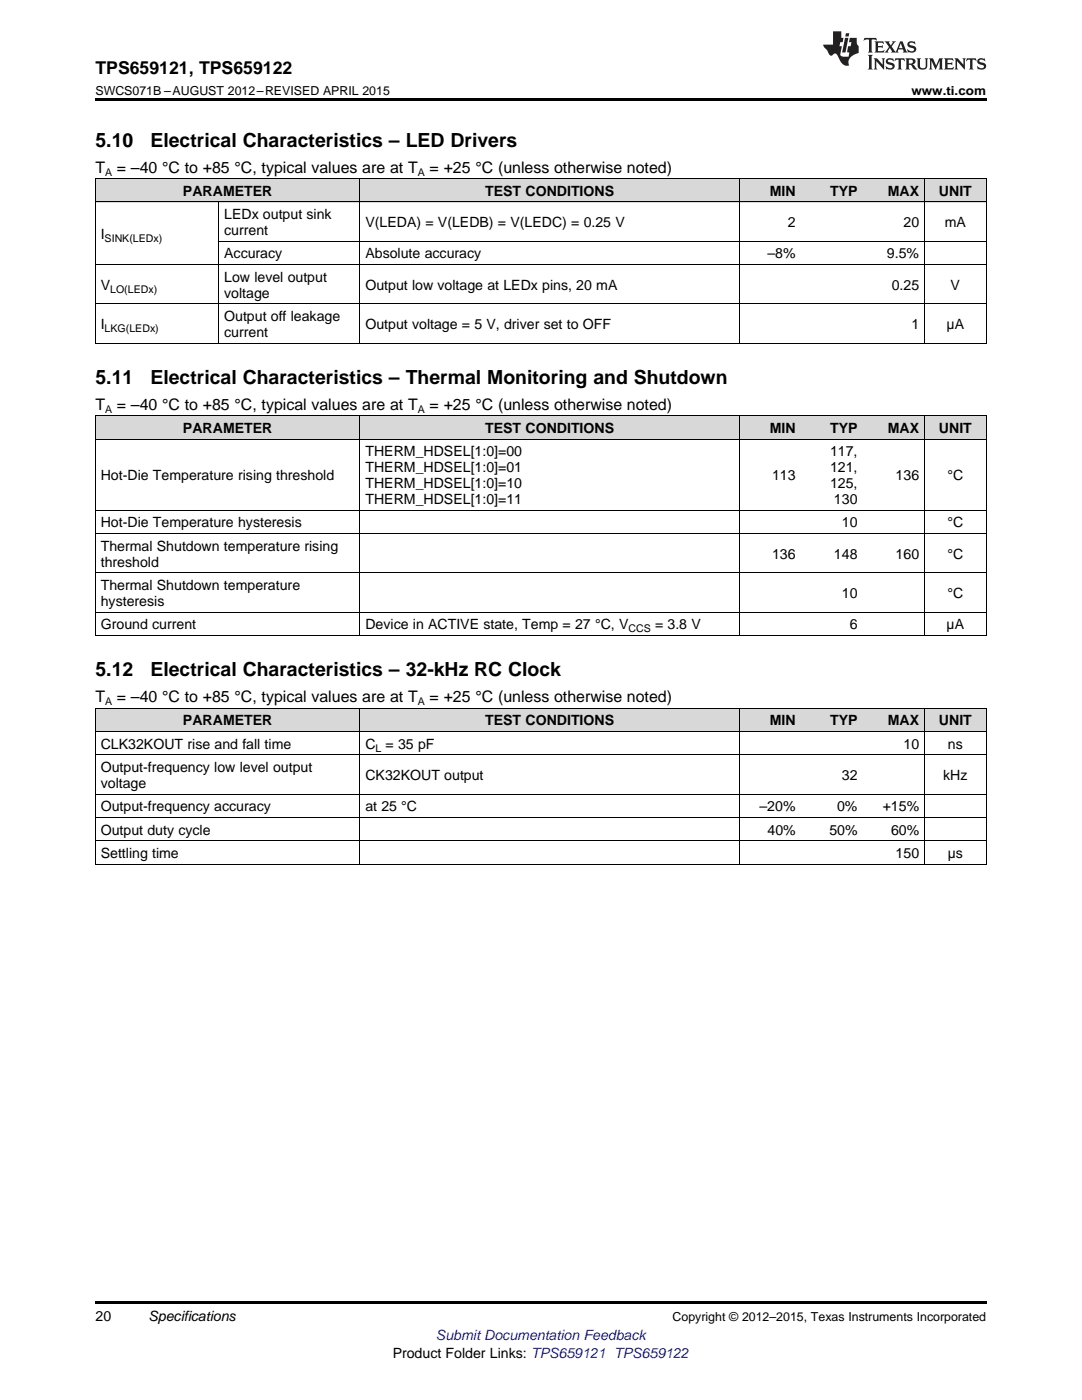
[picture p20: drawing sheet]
<svg xmlns="http://www.w3.org/2000/svg" width="216mm" height="279mm" viewBox="0 0 216 279" stroke-linecap="round" stroke-linejoin="round" font-family="sans-serif">
<defs><g id="words">
<g font-size="3.9">
<text x="19" y="29.3">5.10</text>
<text x="30" y="29.3">Electrical Characteristics – LED Drivers</text>
<text x="19" y="76.6">5.11</text>
<text x="30" y="76.6">Electrical Characteristics – Thermal Monitoring and Shutdown</text>
<text x="19" y="135">5.12</text>
<text x="30" y="135">Electrical Characteristics – 32-kHz RC Clock</text>
</g>
<text font-size="3.5" x="19" y="14.8">TPS659121, TPS659122</text>
<g font-size="3.2">
<text x="19" y="34.4">T</text>
<text x="23.3" y="34.4">= –40 °C to +85 °C, typical values are at T</text>
<text x="85.7" y="34.4">= +25 °C (unless otherwise noted)</text>
<text x="19" y="81.8">T</text>
<text x="23.3" y="81.8">= –40 °C to +85 °C, typical values are at T</text>
<text x="85.7" y="81.8">= +25 °C (unless otherwise noted)</text>
<text x="19" y="140.1">T</text>
<text x="23.3" y="140.1">= –40 °C to +85 °C, typical values are at T</text>
<text x="85.7" y="140.1">= +25 °C (unless otherwise noted)</text>
</g>
<g font-size="2.8">
<text x="36.5" y="39.1">PARAMETER</text>
<text x="96.8" y="39.1">TEST CONDITIONS</text>
<text x="153.6" y="39.1">MIN</text>
<text x="165.6" y="39.1">TYP</text>
<text x="177.2" y="39.1">MAX</text>
<text x="187.4" y="39.1">UNIT</text>
<text x="20.1" y="47.7">I</text>
<text x="44.7" y="43.7">LEDx output sink</text>
<text x="44.7" y="46.9">current</text>
<text x="72.9" y="45.3">V(LEDA) = V(LEDB) = V(LEDC) = 0.25 V</text>
<text x="157.2" y="45.3">2</text>
<text x="180.3" y="45.3">20</text>
<text x="188.5" y="45.3">mA</text>
<text x="44.7" y="51.6">Accuracy</text>
<text x="72.9" y="51.6">Absolute accuracy</text>
<text x="153.1" y="51.6">–8%</text>
<text x="177" y="51.6">9.5%</text>
<text x="20.1" y="57.8">V</text>
<text x="44.7" y="56.2">Low level output</text>
<text x="44.7" y="59.4">voltage</text>
<text x="72.9" y="57.8">Output low voltage at LEDx pins, 20 mA</text>
<text x="177.9" y="57.8">0.25</text>
<text x="189.7" y="57.8">V</text>
<text x="20.1" y="65.7">I</text>
<text x="44.7" y="64.1">Output off leakage</text>
<text x="72.9" y="65.7">Output voltage = 5 V, driver set to OFF</text>
<text x="181.9" y="65.7">1</text>
<text x="188.9" y="65.7">μA</text>
<text x="44.7" y="67.2">current</text>
<text x="36.5" y="86.4">PARAMETER</text>
<text x="96.8" y="86.4">TEST CONDITIONS</text>
<text x="153.6" y="86.4">MIN</text>
<text x="165.6" y="86.4">TYP</text>
<text x="177.2" y="86.4">MAX</text>
<text x="187.4" y="86.4">UNIT</text>
<text x="20.1" y="95.8">Hot-Die Temperature rising threshold</text>
<text x="72.9" y="91.1">THERM_HDSEL[1:0]=00</text>
<text x="72.9" y="94.3">THERM_HDSEL[1:0]=01</text>
<text x="154.1" y="95.8">113</text>
<text x="165.6" y="91.1">117,</text>
<text x="165.6" y="94.3">121,</text>
<text x="178.7" y="95.8">136</text>
<text x="189.1" y="95.8">°C</text>
<text x="72.9" y="97.4">THERM_HDSEL[1:0]=10</text>
<text x="72.9" y="100.6">THERM_HDSEL[1:0]=11</text>
<text x="165.6" y="97.4">125,</text>
<text x="166.4" y="100.6">130</text>
<text x="20.1" y="105.3">Hot-Die Temperature hysteresis</text>
<text x="168" y="105.3">10</text>
<text x="189.1" y="105.3">°C</text>
<text x="20.1" y="109.9">Thermal Shutdown temperature rising</text>
<text x="20.1" y="113.1">threshold</text>
<text x="154.1" y="111.5">136</text>
<text x="166.4" y="111.5">148</text>
<text x="178.7" y="111.5">160</text>
<text x="189.1" y="111.5">°C</text>
<text x="20.1" y="117.8">Thermal Shutdown temperature</text>
<text x="168" y="119.3">10</text>
<text x="189.1" y="119.3">°C</text>
<text x="20.1" y="120.9">hysteresis</text>
<text x="20.1" y="125.6">Ground current</text>
<text x="72.9" y="125.6">Device in ACTIVE state, Temp = 27 °C, V</text>
<text x="130.7" y="125.6">= 3.8 V</text>
<text x="169.5" y="125.6">6</text>
<text x="188.9" y="125.6">µA</text>
<text x="20.1" y="149.4">CLK32KOUT rise and fall time</text>
<text x="36.5" y="144.8">PARAMETER</text>
<text x="72.9" y="149.4">C</text>
<text x="76.9" y="149.4">= 35 pF</text>
<text x="96.8" y="144.8">TEST CONDITIONS</text>
<text x="153.6" y="144.8">MIN</text>
<text x="165.6" y="144.8">TYP</text>
<text x="177.2" y="144.8">MAX</text>
<text x="180.3" y="149.4">10</text>
<text x="187.4" y="144.8">UNIT</text>
<text x="189.2" y="149.4">ns</text>
<text x="20.1" y="154.1">Output-frequency low level output</text>
<text x="72.9" y="155.7">CK32KOUT output</text>
<text x="168" y="155.7">32</text>
<text x="188.2" y="155.7">kHz</text>
<text x="20.1" y="157.3">voltage</text>
<text x="20.1" y="161.9">Output-frequency accuracy</text>
<text x="72.9" y="161.9">at 25 °C</text>
<text x="151.6" y="161.9">–20%</text>
<text x="167" y="161.9">0%</text>
<text x="176.1" y="161.9">+15%</text>
<text x="20.1" y="166.6">Output duty cycle</text>
<text x="153.1" y="166.6">40%</text>
<text x="165.5" y="166.6">50%</text>
<text x="177.8" y="166.6">60%</text>
<text x="20.1" y="171.2">Settling time</text>
<text x="178.7" y="171.2">150</text>
<text x="189.1" y="171.2">µs</text>
<text x="19" y="263.6">20</text>
<text x="29.6" y="263.6">Specifications</text>
<text x="78.4" y="270.9">Product Folder Links: TPS659121 TPS659122</text>
</g>
<text font-size="2.8" fill="#00f" x="87" y="267.4">Submit Documentation Feedback</text>
<g font-size="2.5">
<text x="19" y="19">SWCS071B –AUGUST 2012–REVISED APRIL 2015</text>
<text x="181.9" y="19">www.ti.com</text>
<text x="134.2" y="263.6">Copyright © 2012–2015, Texas Instruments Incorporated</text>
</g>
<g font-size="2.1">
<text x="21" y="35.1">A</text>
<text x="83.4" y="35.1">A</text>
<text x="20.9" y="48.2">SINK(LEDx)</text>
<text x="22" y="58.4">LO(LEDx)</text>
<text x="20.9" y="66.2">LKG(LEDx)</text>
<text x="21" y="82.4">A</text>
<text x="83.4" y="82.4">A</text>
<text x="125.4" y="126.2">CCS</text>
<text x="21" y="140.8">A</text>
<text x="83.4" y="140.8">A</text>
<text x="74.9" y="150">L</text>
</g>
</g></defs>
<g fill="#d8d8d8">
<path d="M19 141.4h24.7v4.6h-24.7z"/>
<path d="M43.7 141.4h28.2v4.6h-28.2z"/>
<path d="M71.9 141.4h75.6v4.6h-75.6z"/>
<path d="M147.5 141.4h12.4v4.6h-12.4z"/>
<path d="M159.9 141.4h12.3v4.6h-12.3z"/>
<path d="M172.2 141.4h12.3v4.6h-12.3z"/>
<path d="M184.5 141.4h12.3v4.6h-12.3z"/>
<path d="M19 83h24.7v4.7h-24.7z"/>
<path d="M43.7 83h28.2v4.7h-28.2z"/>
<path d="M71.9 83h75.6v4.7h-75.6z"/>
<path d="M147.5 83h12.4v4.7h-12.4z"/>
<path d="M159.9 83h12.3v4.7h-12.3z"/>
<path d="M172.2 83h12.3v4.7h-12.3z"/>
<path d="M184.5 83h12.3v4.7h-12.3z"/>
<path d="M19 35.7h24.7v4.7h-24.7z"/>
<path d="M43.7 35.7h28.2v4.7h-28.2z"/>
<path d="M71.9 35.7h75.6v4.7h-75.6z"/>
<path d="M147.5 35.7h12.4v4.7h-12.4z"/>
<path d="M159.9 35.7h12.3v4.7h-12.3z"/>
<path d="M172.2 35.7h12.3v4.7h-12.3z"/>
<path d="M184.5 35.7h12.3v4.7h-12.3z"/>
</g>
<path d="M19 19.5h177.8v.5h-177.8zM19 259.7h177.8v.5h-177.8z" fill="#000"/>
<g fill="none" stroke="#000" stroke-width=".2">
<path d="M19 35.6h177.8M19.1 35.7v32.8M71.8 35.7v32.8M147.5 35.7v32.8M184.4 35.7v32.8M196.8 35.7v32.8M19 52.8h177.8M19 40.3h177.8M43.6 40.4v28.1M43.7 48.1h153.1M19 68.5h177.8M19 60.6h177.8"/>
<path d="M19 87.6h177.8M19 83h177.8M19.1 83v43.9M71.8 83v43.9M147.5 83v43.9M184.4 83v43.9M196.8 83v43.9M19 114.3h177.8M19 106.5h177.8M19 101.8h177.8M19 126.8h177.8M19 122.1h177.8"/>
<path d="M19 158.5h177.8M19 150.7h177.8M19 146h177.8M19 141.3h177.8M19.1 141.4v31.1M71.8 141.4v31.1M147.5 141.4v31.1M184.4 141.4v31.1M196.8 141.4v31.1M19 172.5h177.8M19 167.8h177.8M19 163.1h177.8"/>
</g>
<g fill="#231f20">
<path d="M172.5 7.6l-.1 .5 .4-.2h.6v.1v2.1l-.2 .4h.9l-.2-.4v-2.1l.1-.1h.5l.5 .2-.2-.5zM174.5 8.3l.2 .3v1.5l-.2 .4h1.8l.2-.6a1.04 1.04 0 0 1-1.3 .2v-.7h.6l.3 .2v-.6l-.3 .2h-.6v-.6l.8-.1 .4 .3-.2-.5zM176.5 8.3l.9 1.1-.9 1.1h.8l-.2-.2 .4-.7 .5 .7-.2 .2h1.5l-.2-.2 .2-.4h.9l.1 .4-.2 .2h1l-.3-.3-.7-1.9h-.5l-.9 2-.8-1 .9-1h-.8l.1 .3-.4 .5-.3-.6 .1-.2zM179.7 8.6l.4 1h-.7zM181.3 8.4a.63 .63 0 0 0-.2 .7 .63 .63 0 0 0 .6 .4l.6 .2 .1 .2a.75 .75 0 0 1-.7 .4 .75 .75 0 0 1-.6-.5l.1 .7 .1-.1a1.11 1.11 0 0 0 1.5-.6 1.13 1.13 0 0 0-1.2-.8l-.1-.4a1.04 1.04 0 0 1 1.2 .2l-.2-.5-.2 .1-.4-.2zM173.2 10.9l.2 .4v2.2l-.2 .4h1l-.3-.4v-2.2l.3-.4zM174.3 11.6l.3 .4v1.5l-.3 .4h.8l-.2-.4v-1.3l1.5 1.7v-1.9l.2-.4h-.7l.2 .4v.9l-1.1-1.3zM177 11.8a.62 .62 0 0 0-.2 .7 .62 .62 0 0 0 .6 .4l.6 .1 .1 .3a.76 .76 0 0 1-.7 .3 .76 .76 0 0 1-.7-.4l.2 .7 .1-.1a1.11 1.11 0 0 0 1.5-.6 1.13 1.13 0 0 0-1.2-.8l-.1-.4a1.04 1.04 0 0 1 1.2 .2l-.2-.6-.2 .1-.5-.1zM178.7 11.6l-.2 .6a.61 .61 0 0 1 .8-.3v1.6l-.2 .4h.9l-.2-.4v-1.6a.63 .63 0 0 1 .7 .3l-.1-.6zM180.6 11.6l.3 .4v1.5l-.3 .4h1l-.2-.2-.1-.8 .6 .2a.76 .76 0 0 0 1.2 .7l-1-1a.58 .58 0 0 0 .6-.5 .58 .58 0 0 0-.5-.6zM181.4 11.9h.1a.45 .45 0 0 1 .5 .1 .45 .45 0 0 1 .1 .5l-.8 .2zM182.9 11.6l.2 .2a2.17 2.17 0 0 0 .3 1.9 .99 .99 0 0 0 1.6-.6v-1.1l.2-.4h-.7l.2 .2a1.92 1.92 0 0 1-.2 1.8 .6 .6 0 0 1-.9-.5v-1.1l.2-.4zM185.4 11.6l.2 .4v1.5l-.2 .4h.7l-.2-.4v-1.4l.8 1.8 .8-1.8v1.4l-.2 .4h.9l-.2-.4v-1.5l.2-.4h-.8l-.6 1.5-.6-1.5zM188.4 11.6l.2 .4v1.5l-.2 .4h1.8l.1-.6a1.04 1.04 0 0 1-1.2 .1v-.6h.5l.4 .2v-.6l-.4 .2h-.5v-.7h.8l.3 .3-.1-.6zM190.5 11.6l.2 .4v1.5l-.2 .4h.7l-.2-.4v-1.3l1.5 1.7v-1.9l.2-.4h-.7l.2 .4v.9l-1.1-1.3zM192.9 11.6l-.1 .6a.61 .61 0 0 1 .7-.3l.1 1.6-.3 .4h1l-.3-.4 .1-1.6a.63 .63 0 0 1 .7 .3l-.1-.6zM195.2 11.8a.62 .62 0 0 0-.2 .7 .62 .62 0 0 0 .6 .4l.6 .1 .1 .3a.76 .76 0 0 1-.7 .3 .76 .76 0 0 1-.6-.4l.1 .7 .1-.1a1.11 1.11 0 0 0 1.6-.6 1.13 1.13 0 0 0-1.3-.8l-.1-.4a1.04 1.04 0 0 1 1.2 .2l-.1-.6-.2 .1-.5-.1z"/>
<path d="M166.2 6.3v2.6h-1.9v.4l.8 .9a.91 .91 0 0 0 1 .8 .56 .56 0 0 1 .5-.3 .56 .56 0 0 1 .5 .3l.4 .8a1.53 1.53 0 0 0 1.9 1.2 1.54 1.54 0 0 1 1-2.1l.9-.3v-1.4a1.52 1.52 0 0 1-.4-1.6h-1.3l-.2 .8h.5l-.2 .8h-.5l-.1 1v.2l.4 .1-.2 .8a1.93 1.93 0 0 1-1.6-.3l.3-1.8h-.5l.2-.8h.4l.2-.8h-.4v-1.3zM168.6 7.6l-.6 2.9h.7l.6-2.9zM168.8 6.6l-.1 .7h.6l.2-.7z"/>
</g>
<use href="#words"/>
</svg>
